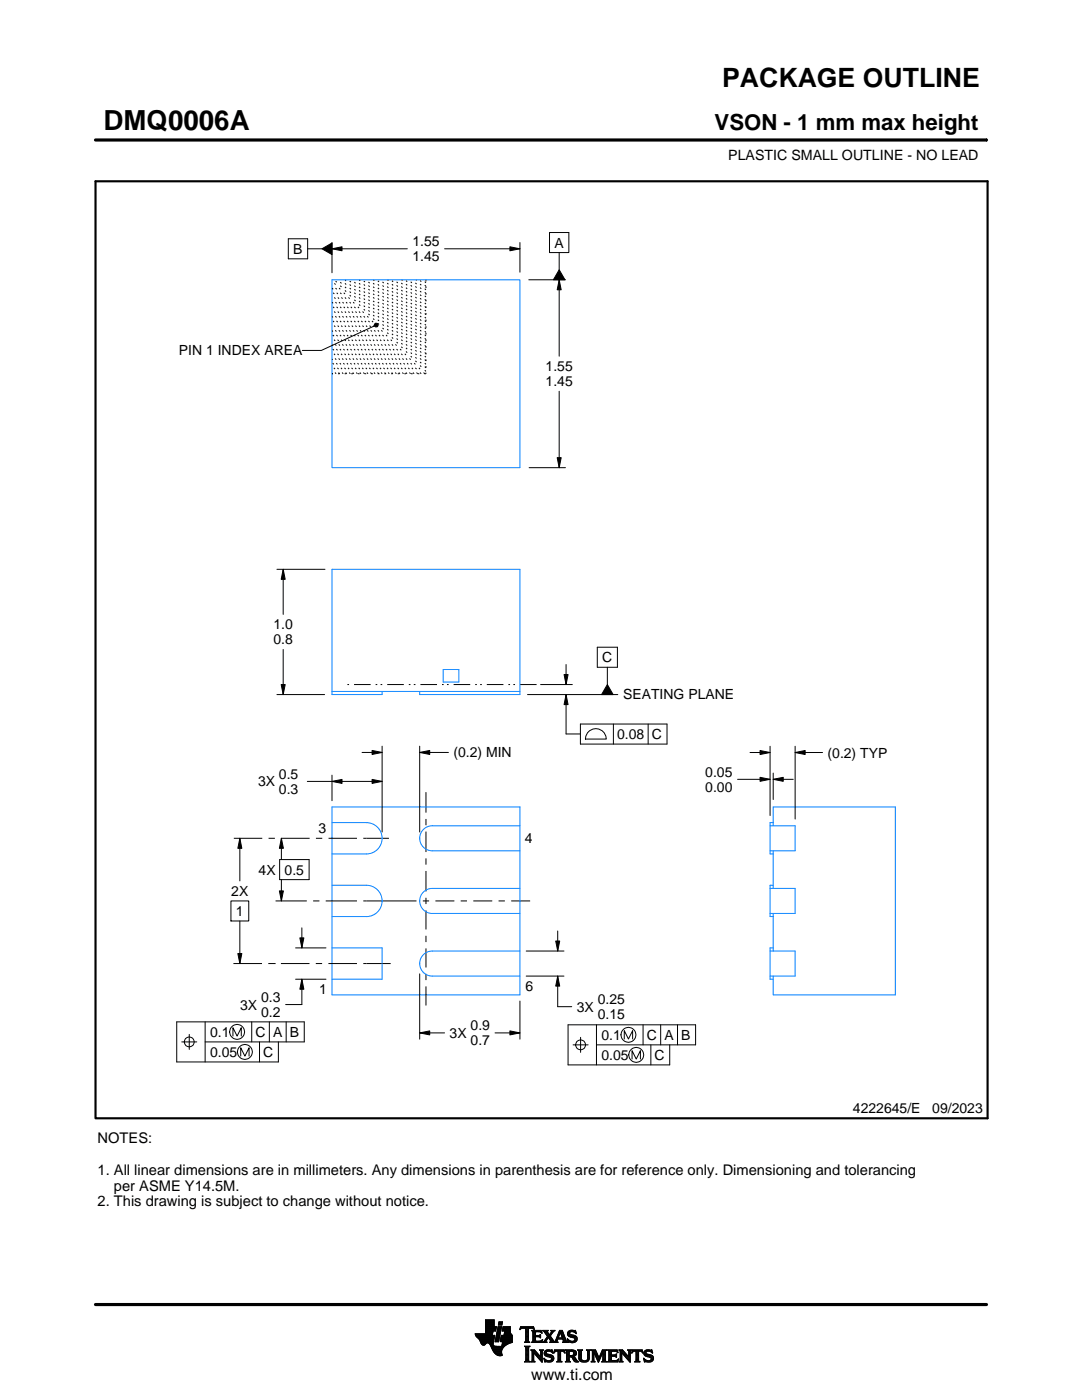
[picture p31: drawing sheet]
<svg xmlns="http://www.w3.org/2000/svg" width="216mm" height="279mm" viewBox="0 0 216 279" stroke-linecap="round" stroke-linejoin="round" font-family="sans-serif">
<defs><g id="words">
<text font-size="5.5" x="20.6" y="26">DMQ0006A</text>
<text font-size="5.3" x="144.1" y="17.4">PACKAGE OUTLINE</text>
<text font-size="4.4" x="142.6" y="26">VSON - 1 mm max height</text>
<text font-size="3.2" x="106" y="275.3">www.ti.com</text>
<g font-size="2.9">
<text x="19.5" y="228.2">NOTES:</text>
<text x="19.5" y="234.5">1. All linear dimensions are in millimeters. Any dimensions in parenthesis are for reference only. Dimensioning and tolerancing</text>
<text x="22.7" y="237.6">per ASME Y14.5M.</text>
<text x="19.5" y="240.8">2. This drawing is subject to change without notice.</text>
</g>
<g font-size="2.8">
<text x="145.3" y="32">PLASTIC SMALL OUTLINE - NO LEAD</text>
<text x="58.5" y="50.7">B</text>
<text x="82.3" y="49.2">1.55</text>
<text x="82.3" y="52.2">1.45</text>
<text x="110.6" y="49.4">A</text>
<text x="35.7" y="70.9">PIN 1 INDEX AREA</text>
<text x="108.9" y="74.1">1.55</text>
<text x="108.9" y="77.1">1.45</text>
<text x="54.6" y="125.6">1.0</text>
<text x="54.6" y="128.6">0.8</text>
<text x="120.2" y="132.2">C</text>
<text x="124.3" y="139.5">SEATING PLANE</text>
<text x="123.1" y="147.5">0.08 C</text>
<text x="55.7" y="155.4">0.5</text>
<text x="90.5" y="151.2">(0.2) MIN</text>
<text x="140.7" y="155">0.05</text>
<text x="165.1" y="151.2">(0.2) TYP</text>
<text x="51.5" y="156.9">3X</text>
<text x="55.7" y="158.4">0.3</text>
<text x="140.7" y="158">0.00</text>
<text x="63.6" y="166.3">3</text>
<text x="104.8" y="168.3">4</text>
<text x="46.2" y="178.8">2X</text>
<text x="51.6" y="174.5">4X 0.5</text>
<text x="47.1" y="182.8">1</text>
<text x="104.8" y="197.8">6</text>
<text x="47.9" y="201.5">3X</text>
<text x="52.1" y="200">0.3</text>
<text x="52.1" y="203">0.2</text>
<text x="63.7" y="198.5">1</text>
<text x="115.1" y="201.9">3X</text>
<text x="119.3" y="200.4">0.25</text>
<text x="119.3" y="203.4">0.15</text>
<text x="41.9" y="206.9">0.1</text>
<text x="51" y="206.9">C A B</text>
<text x="89.7" y="207.1">3X</text>
<text x="93.9" y="205.6">0.9</text>
<text x="93.9" y="208.6">0.7</text>
<text x="120" y="207.5">0.1</text>
<text x="129.1" y="207.5">C A B</text>
<text x="41.9" y="210.9">0.05</text>
<text x="52.5" y="210.9">C</text>
<text x="120" y="211.5">0.05</text>
<text x="130.6" y="211.5">C</text>
<text x="170.2" y="222.2">4222645/E</text>
<text x="186" y="222.2">09/2023</text>
</g>
<text font-size=".3" x="106.7" y="28.1">SCALE 6.000</text>
</g></defs>
<g fill="none" stroke="#000" stroke-width=".2">
<path d="M19.1 27.9h177.7M196.8 27.7v.5M57.5 47.7h3.9v4h-3.9zM61.4 49.7h2.8M64.2 49.7l2-1.2v2.3zM66.2 49.7l2-.4v.8zM66.2 48.4v6M66.2 49.7h15.1M88.7 49.7h15M101.7 49.3l2 .4-2 .4zM103.7 48.4v5.9M105.5 55.8h7.3"/>
<path d="M109.6 46.4h3.9v4h-3.9zM111.6 55.8l.4 2h-.8zM111.6 50.4v3.4M111.6 55.8v15.3M111.6 53.8l1.1 2h-2.3zM74.7 65l-10.6 4.9h-3.8M74.7 64.7l.3-.2 .3 .1 .2 .3-.2 .3-.3 .1-.3-.2zM111.6 78.1v15.2M105.6 93.3h7.2M111.2 91.3h.8l-.4 2zM55.3 113.6h9.5M56.5 113.6l.4 2h-.8z"/>
<path d="M56.5 113.6v9M55.3 138.6h9.5M56.1 136.6h.8l-.4 2zM56.5 129.6v9M105.3 138.6h18M107.9 136.6h6.3M112.6 134.6h.8l-.4 2zM113 138.6l.4 2h-.8zM113 138.6v7.9h2.8M113 132.6v4M119.2 129.2h4v4h-4zM121.2 133.2v3.4"/>
<path d="M121.2 136.6l1.1 2h-2.3zM61.3 155.9h14.9M66.2 155.9l2-.4v.8zM66.2 154.7v5.1M72.2 150.2h4M74.2 155.5l2 .4-2 .4zM74.2 149.8l2 .4-2 .4zM76.2 148.9v17.1M83.7 150.2l2-.4v.8zM83.7 148.9v17.1M83.7 150.2h5.8M85 158.1v4.1"/>
<path d="M115.8 144.5h17.3v4h-17.3zM117.2 146.2a2.08 2.08 0 0 1 2.4-.7 2.08 2.08 0 0 1 1.4 2h-4.2l.1-.6zM122.4 144.5v4M129.3 144.5v4M147.2 155.5h6.5M149.7 150.2h4M151.7 155.1l2 .4-2 .4zM151.7 149.8l2 .4-2 .4zM153.7 148.9v13.9M154.3 155.5l2-.4v.8zM154.3 154.3v5.3M154.3 155.5h4"/>
<path d="M158.7 150.2l2-.4v.8zM158.7 148.9v14.6M158.7 150.2h5.4M46.1 179.8h3.5v4h-3.5zM46.7 167.3h5.6M47.9 167.3l.4 2h-.8zM47.9 167.3v8.5M53.6 167.3h1.2M55 179.8h6.2M55.7 177.8h.8l-.4 2zM55.8 171.5h5.9v4h-5.9zM56.1 167.3h5.7"/>
<path d="M56.1 167.3l.4 2h-.8zM56.1 167.3v4.2M56.1 175.5v4.3M62.5 179.8h1.2M63 167.3h1.3M65 179.8h6.2M65.6 167.3h5.6M72.5 179.8h10.6M72.5 167.3h5.1M84.4 179.8h1.2M85 163.4v1.3M85 166v4"/>
<path d="M85 171.3v1.3M85 173.8v4.1M85 179.2v1.2M86.9 179.8h3.8M91.9 179.8h1.3M94.4 179.8h3.8M99.5 179.8h1.2M102 179.8h3.8M46.6 192.3h5.7M47.5 190.3h.8l-.4 2zM47.9 183.8v8.5M53.5 192.3h1.3"/>
<path d="M54.8 192.3h.1M56.1 192.3h5.7M59 189.2h6M59 195.4h6M59.8 187.2h.8l-.4 2zM60.2 195.4l.4 2h-.8zM60.2 185.2v4M60.2 195.4v5.1h-3.2M63 192.3h1.3M65.5 192.3h5.7M72.5 192.3h5.5M83.7 194.4v13"/>
<path d="M85 181.7v3.8M85 186.8v1.2M85 189.3v3.8M85 194.3v1.3M85 196.9v3.8M103.7 199.8v7.6M105 194.8h7.5M105 189.8h7.5M110.9 187.8h.8l-.4 2zM111.3 194.8l.4 2h-.8zM111.3 194.8v6.1h2.8M111.3 185.8v4"/>
<path d="M36.3 207.9h3M37.8 206.4v3M40.9 207.9h19.8v-4h-25.4v8h20.2v-4M40.9 203.9v8M46.5 206.8v-1.7l.8 1.7 .8-1.7v1.7M48 210.8v-1.7l.9 1.7 .8-1.7v1.7M50.2 203.9v4M51.8 207.9v4M53.7 203.9v4M57.1 203.9v4M83.7 206.1l2-.4v.8zM83.7 206.1h5"/>
<path d="M98.8 206.1h4.9M101.7 205.7l2 .4-2 .4zM114.4 208.5h3M115.9 207v3M119 208.5h19.8v-4h-25.4v8h20.2v-4M119 204.5v8M124.6 207.4v-1.7l.8 1.7 .8-1.7v1.7M126.1 211.4v-1.7l.9 1.7 .8-1.7v1.7M128.3 204.5v4M129.9 208.5v4M131.8 204.5v4M135.2 204.5v4"/>
<path d="M94.8 266.2h3.5M94.8 266.3h3.5M94.9 266.4h3.3M94.9 266.5h3.8l-.2 1.2M94.9 266.5h3.8M95 266.6h3.7M95 266.7h3.7M95.1 266.8h3.6M95.2 266.9h3.4M95.3 267h3.3M95.4 267.1h3.2M95.5 267.2h3.1"/>
<path d="M95.6 267.3h3M95.7 267.4h2.8M95.7 267.5h2.8M95.8 267.6h2.7M95.8 267.7h2.7M95.9 267.8h2.6M95.9 267.9h2.5M95.9 268h2.5M96 268h1.1M96 268.1h1M96.1 268.2h.8M96.1 268.3h.7"/>
<path d="M96.2 268.4h.6M96.3 268.4h.4M96.9 266.1h1.4M96.9 266h1.4M96.9 265.9h1.4M96.9 265.8h1.5M96.9 265.7h1.5M96.9 264.7l2.2 .1-.2 .9h-.5l-.2 .8M96.9 265.6h2M96.9 265.5h2M96.9 265.4h2M96.9 265.3h2.1"/>
<path d="M96.9 265.2h2.1M96.9 265.1h2.1M96.9 265h2.1M96.9 264.9h2.1M96.9 264.8h2.2M96.9 264.6h1.7M96.9 264.5h1.7M96.9 264.4h1.7M96.9 264.3h1.7M96.9 264.2h1.7M96.9 264.1h1.7M96.9 264h1.7"/>
<path d="M96.9 263.9h1.7M96.9 263.8h1.7M96.9 263.7h1.7M96.9 263.6h1.7M96.9 263.5h1.7M96.9 263.4h1.7M97.5 268h.9M97.6 268.1h.8M97.7 268.2h.7M97.7 268.3h.7M97.8 268.4h.6M97.9 268.5h.6"/>
<path d="M97.9 268.6h.7M98 268.7h1.1M98 268.8h2.6M98 268.8h2.5M98.1 268.9h2.3M98.1 269h2.3M98.1 269.1h2.2M98.2 269.2h2.1M98.2 269.2h2M98.2 269.3h2M98.3 269.4h1.9M98.3 269.5h1.8"/>
<path d="M98.4 269.6h1.7M98.4 268v.4l.3 .2 2 .1M98.5 269.7h1.6M98.5 267.7l-.1 .3M98.5 269.8h1.6M98.6 269.9h1.5M98.6 264.8v-1.4h-1.7v2.8h-2.1l.1 .3 .8 .9 .6 1h.4l.5-.4 .4 .1 1 1.8 .8 .6h.8l-.1-1.1 .8-.9M98.6 270h1.5M98.7 270h1.4M98.8 270.1h1.3M98.8 267.7h.7M98.8 267.6h.7"/>
<path d="M98.8 267.5h.7M98.9 270.2h1.2M98.9 267.4h.7M98.9 267.3h.7M98.9 267.2h.7M98.9 267.1h.7M98.9 267h.7M98.9 270.3h1.3M99 266.9h.6M99 266.9h.7M99 266.8h.7M99 266.7h.7"/>
<path d="M99 266.6h.7M99 266.5h.7M99.1 270.4h1.1M99.1 266.4h.7M99.1 266.3h.7M99.1 266.2h.7M99.1 266.1h.7M99.1 266h.7M99.2 265.9h.7M99.2 265.8h.7M99.2 270.4h1M99.2 265.7h.7"/>
<path d="M99.2 265.6h.7M99.2 265.5h.7M99.3 265.4h.6M99.3 265.4h.7M99.3 265.3h.7M99.3 265.2h.7M99.3 265.1h.7M99.3 265h.7M99.4 270.5h.8M99.4 264.9h.7M99.4 264.8h.7M99.4 264.8h.7l-.6 3h-.7z"/>
<path d="M99.4 264.5l.2-.7h.7l-.2 .7h-.7M99.5 264.4h.6M99.5 264.3h.7M99.5 264.2h.7M99.5 264.1h.7M99.5 264h.7M99.5 263.9h.7M99.6 263.8h.7M99.8 270.6h.1M99.8 267.7h2.4M99.8 267.6h2.4M99.8 267.5h2.4"/>
<path d="M99.9 267.4h2.3M99.9 267.3h2.3M99.9 267.2h2.3M99.9 267.1h2.3M99.9 267h2.3M99.9 266.9h2.3M100 266.9h2.2M100 266.8h2.2M100 266.7h2.2M100 266.6h2.2M100 266.5h2.2M100.1 268.6h.7"/>
<path d="M100.2 268.5h.7M100.2 268.4h.8M100.2 268.4h.9M100.2 268.3h1M100.2 268.2h1.2M100.2 265.6h1.6M100.2 268.1h1.4M100.2 265.5h1.6M100.2 268h1.6M100.3 265.4h1.5M100.3 268h1.7M100.3 267.9h1.9"/>
<path d="M100.3 265.3h1.5M100.3 267.8h1.9M100.3 265.2h1.5M100.3 265.1h1.5M100.3 265h1.5M100.4 264.9h1.4M100.4 264.8h1.4M100.6 266.5l.1-.8h-.5l.2-.9h1.4l.1 1.1 .3 .6v1.4l-1.3 .6M100.6 266.4h1.5M100.6 266.3h1.4M100.6 266.2h1.4M100.6 266.1h1.3"/>
<path d="M100.7 266h1.2M100.7 265.9h1.2M100.7 265.8h1.1M100.7 265.7h1.1M102.2 266.5h-2.2l-.2 1.1 .1 .2h.4l-.2 .9M103.7 265.3h.1M103.8 265.2h.2M103.8 265h2.8M103.8 264.9h2.7M103.9 264.8h2.6M104.7 267.8h1M104.7 271.8h1.1"/>
<path d="M104.7 268.7h1M104.8 267.7h.7M104.8 271.7h.8M104.9 265.2h.6M104.9 268.9h.6M104.9 267.6h.6M104.9 267.5l-.2 .3M104.9 267.5h.6M104.9 267.4h.6M104.9 267.3h.6M104.9 267.2h.6M104.9 267.1h.6"/>
<path d="M104.9 267h.6M104.9 266.8h.6M104.9 266.7h.6M104.9 266.6h.6M104.9 266.5h.6M104.9 266.4h.6M104.9 266.3h.6M104.9 266.2h.6M104.9 266.1h.6M104.9 265.9h.6M104.9 265.8h.6M104.9 265.7h.6"/>
<path d="M104.9 265.6h.6M104.9 265.5h.6M104.9 265.4h.6M104.9 265.3h.6M104.9 271.5h.6M104.9 269h.6M104.9 271.4h.6M104.9 271.4v-2.4l-.2-.4h1.1l-.3 .4v2.4M104.9 271.4l-.2 .4h1.1l-.3-.4M104.9 271.3h.6M104.9 271.2h.6M104.9 271.1h.6"/>
<path d="M104.9 271h.6M104.9 270.9h.6M104.9 270.8h.6M104.9 270.6h.6M104.9 270.5h.6M104.9 270.4h.6M104.9 270.3h.6M104.9 270.2h.6M104.9 270.1h.6M104.9 270h.6M104.9 269.9h.6M104.9 269.8h.6"/>
<path d="M104.9 269.6h.6M104.9 269.5h.6M104.9 269.4h.6M104.9 269.3h.6M104.9 269.2h.6M104.9 269.1h.6M105.5 267.5l.2 .3M105.5 267.5v-2.3l.7-.1 .4 .3-.1-.6h-2.6l-.1 .6 .4-.3 .7 .1v2.3M105.7 267.8h-1M105.9 271.8h.8M105.9 269.4h.8M106.1 269.5h.7"/>
<path d="M106.1 267.8h2M106.1 271.7h.5M106.2 269.6h.7M106.2 271.5h.3M106.2 265.6h1.8M106.2 269.8h.8M106.2 271.4h.3M106.2 271.4l-.3 .4h.8l-.2-.4M106.2 271.3h.3M106.2 271.2h.3M106.2 271.1h.3M106.2 271h.3"/>
<path d="M106.2 270.9h.3M106.2 270.8h.3M106.2 270.6h.3M106.2 270.5h.3M106.2 270.4h.3M106.2 270.3h.3M106.2 270.2h.3M106.2 270.1h.3M106.2 270h1M106.2 269.9h.9M106.2 269.8v1.6M106.2 269.8l-.3-.4h.8l1.2 1.4"/>
<path d="M106.3 267.7h1.8M106.3 265.7h1.8M106.3 267.6h.6M106.3 265.8h.6M106.3 267.5l-.2 .3M106.3 267.5h.5M106.3 267.4h.5M106.3 267.3h.5M106.3 267.2h.5M106.3 267.1h.5M106.3 267h.5M106.3 266.8h.5"/>
<path d="M106.3 266.7h1.6M106.3 266.6h1.6M106.3 266.5h.5M106.3 266.4h.5M106.3 266.3h.5M106.3 266.2h.5M106.3 266.1h.5M106.3 265.9h.5M106.4 265.2h.2M106.5 270h.1M106.5 270v1.4M106.5 265.3h.1"/>
<path d="M106.6 270.1h.7M106.7 270.2h.7M106.8 270.3h.7M106.8 265.9l.2-.1h.6l.6 .2-.2-.5h-1.9l.2 .3v1.7M106.8 265.9v.6h.8l.3-.2v.7M106.9 270.4h.7M107 270.5h.7M107.1 270.6h.7M107.2 270.8h1M107.3 270.9h.9M107.4 271h.8M107.5 271.1h.7"/>
<path d="M107.6 271.2h.6M107.6 266.5h.3M107.7 271.3h.5M107.7 269.4h.7M107.7 266.8h.2M107.7 267.6h.5M107.8 266.4h.1M107.8 271.4h.4M107.8 267h.1M107.8 265.8h.3M107.8 269.5h.5M107.9 271.5h.3"/>
<path d="M107.9 269.6h.3M107.9 267l-.3-.2h-.8l.1 .8h.9l.5-.2M107.9 269.8h.3M107.9 270.6h.3M107.9 270.5h.3M107.9 270.4h.3M107.9 270.3h.3M107.9 270.2h.3M107.9 270.1h.3M107.9 270h.3M107.9 269.9h.3M107.9 269.8v1"/>
<path d="M107.9 269.8l-.2-.4h.7l-.2 .4M108 271.7h.2M108 265.9h.1M108 267.5h.2M108.1 271.8h.1M108.1 266.1h.1M108.2 267.4h.1M108.2 269.8v2.1l-1.7-1.9M108.2 267.8h.9M108.3 267.4l-.2 .5-2-.1M108.3 265.6h1M108.5 267.7h.5"/>
<path d="M108.5 271.1l.8 .4h.5l.2-.2-.1-.3-1-.4-.3-.3 .1-.7 .8-.2 .5 .1 .2-.1 .1 .6-.9-.3-.3 .1-.1 .3 1.3 .4 .2 .6M108.5 271.1h.1M108.5 265.7h.7M108.5 271.2h.2M108.6 271.3h.2M108.6 270.1h.4M108.6 270h.4M108.6 270.2h.6M108.6 267.6h.4M108.6 271.4h.4M108.6 269.9h.4M108.6 270.3h1"/>
<path d="M108.6 265.8h.7M108.6 271.5h.8M108.6 269.8h.5M108.7 271.7h1.5M108.7 270.4h1.3M108.7 267.5h.3M108.7 271.8h.1M108.7 265.9h.6M108.7 269.6h1.5M108.8 267.4h.3M108.8 270.5h1.5M108.8 266.1h.6"/>
<path d="M108.8 269.5h1.4M108.8 267.3h.4M108.9 266.2h.6M108.9 267.2h.4M108.9 266.3h.6M108.9 270.6h1.5M109 267.1h.3M109 266.4h1M109.1 271.8h.9M109.1 269.4h.7M109.1 267h.9M109.1 266.5h.8"/>
<path d="M109.1 267.8h-.9M109.2 266.8h.8M109.2 266.6h.6M109.2 266.7h.7M109.2 266.7l-.6 .9-.4 .2M109.3 270.8h1.1M109.5 267.1h.6M109.6 267.2h.6M109.7 271.5h.7M109.7 267.3h.6M109.7 267.8l.2-.1-.5-.8-.4 .8 .1 .1M109.7 267.8h1.6"/>
<path d="M109.7 266.3h.4M109.7 267.4h.6M109.8 270.9h.7M109.8 266.2h.3M109.8 266.6l.9 1.2 1-2.3h.5l.8 2.1 .3 .2M109.8 267.5h.6M109.9 266.1h.3M109.9 269.8h.4M109.9 267.6h.6M109.9 267.7h.7M109.9 271.4h.5M109.9 265.9h.4"/>
<path d="M110 271h.5M110 265.6h.7M110 265.9l-.4 .5-.4-.6 .2-.3h-1.1l.9 1.2M110 265.9l.1-.2-.2-.2h.8l-.9 1.1M110 271.3h.5M110 265.8h.4M110 271.1h.5M110 271.2h.5M110.1 269.4h.1M110.1 265.7h.4M110.1 269.9h.2M110.2 270h.1"/>
<path d="M110.5 270h.1M110.5 269.9h.2M110.5 271.1l-.3 .6-.7 .2-.6-.2-.2 .1-.2-.7M110.5 269.8h.3M110.6 269.6h2.1M110.6 269.5h2M110.6 269.4h2M110.7 267.7h.5M110.8 267.6h.4M110.9 267.5h.3M110.9 267.4h.3M111 267.3h.3"/>
<path d="M111 267.2h1.8M111 267.1h1.8M111.1 267h.3M111.1 271.8h1M111.1 266.8h.4M111.2 266.7h.3M111.2 267.5l.1-.2h1l.1 .2M111.2 267.5v.3h.1M111.2 266.6h.3M111.3 266.5h.3M111.3 271.7h.6M111.3 266.4h.3"/>
<path d="M111.3 271.5h.6M111.3 267.8h-1.6M111.3 269.8h.6M111.4 266.3h.3M111.4 271.4h.5M111.4 271.4l-.1-1.7h-.4l-.4 .4 .2-.7h1.9l.1 .7-.4-.4h-.4v1.7M111.4 270.5h.5M111.4 270.4h.5M111.4 270.3h.5M111.4 270.2h.5M111.4 270.1h.5M111.4 270h.5"/>
<path d="M111.4 269.9h.5M111.4 271.4l-.3 .4h1l-.2-.4M111.4 271.3h.5M111.4 271.2h.5M111.4 271.1h.5M111.4 271h.5M111.4 270.9h.5M111.4 270.8h.5M111.4 270.6h.5M111.4 266.2h.3M111.4 266.1h.4M111.5 265.9h.9"/>
<path d="M111.5 265.8h.8M111.6 265.7h.7M111.6 265.6h.6M111.8 265.9l.4 1.1h-.8zM111.9 266.1h.5M111.9 266.2h.5M111.9 266.3h.6M112 266.4h.5M112 266.5h.6M112.1 266.6h.5M112.1 266.7h.6M112.1 266.8h.6"/>
<path d="M112.2 267h.5M112.2 267.8h1.1M112.3 267.3h.6M112.3 267.4h.6M112.4 267.5h.6M112.4 267.5v.3h-.2M112.4 269.8h.3M112.4 267.6h.6M112.4 267.7h.7M112.6 269.9h.1M112.6 270h.2M112.8 271.8h1"/>
<path d="M112.8 269.4h1.6M113 269.5h1.7M113 271.7h.7M113 269.6h1.9M113 271.5h.6M113 269.8h.6M113 271.4h.6M113 271.4l-.2 .4h1l-.2-.4M113 271.3h.6M113 271.2h.6M113 271.1h.6M113 271h.6"/>
<path d="M113 270.9h.6M113 270.8h1.5M113 270.6h1.6M113 270.5h1.8M113 270.4h.6M113 270.3h.6M113 270.2h.6M113 270.1h.6M113 270h.6M113 269.9h.6M113 269.8v1.6M113 269.8l-.2-.4h1.5l.5 .2 .2 .3v.4l-.2 .3-.4 .1"/>
<path d="M113.2 267.3h.2M113.2 267.4h.3M113.2 266.2h.5M113.2 266.3h.6M113.2 266.1h.5M113.3 267.5h.3M113.3 267.8h-1.1M113.3 266.4h.9M113.3 265.9h.4M113.3 267.6h.6M113.3 266.5h1.3M113.3 267.7h1.6"/>
<path d="M113.3 265.8h.5M113.3 267.8h.2M113.4 266.6h1.5M113.4 265.7h1.5M113.4 265.7l.5-.2 .7 .1 .2-.1 .1 .7-.7-.4h-.4l-.1 .3 .1 .2 .9 .2 .4 .3 .1 .5-.3 .5-.6 .2-.7-.2-.2 .1-.2-.7 .9 .5 .4-.1 .2-.3-.1-.3-1.2-.4-.2-.5zM113.5 266.7h1.5M113.5 265.6h1.4M113.6 271.4v-.6h.4l.7 .9 .8 .1M113.6 269.9l.1-.2 .7 .2v.4l-.4 .2M113.6 269.9v.6M113.7 267.8h1.1M113.8 266.8h1.3"/>
<path d="M113.8 265.5h.6M114 268h.4M114.1 270.9h.6M114.2 271h.6M114.2 271.1h.7M114.3 271.2h.6M114.3 267h.8M114.3 269.8h.7M114.3 270.4h.6M114.4 271.3h.6M114.4 270.7l1.1 1.1M114.4 270.7h.1"/>
<path d="M114.4 271.4h.7M114.4 269.9h.6M114.4 270.3h.6M114.5 267.6h.5M114.5 270.2h.5M114.5 270h.5M114.5 265.8h.4M114.5 270.1h.5M114.5 271.5h.7M114.6 271.7h.7M114.6 267.1h.6M114.6 267.5h.5"/>
<path d="M114.7 267.2h.5M114.7 267.4h.5M114.7 265.9h.3M114.7 267.3h.5M114.7 271.8h.8M114.8 266.1h.2M114.9 266.2h.1M115.3 269.4h.9M115.4 269.5h.7M115.5 269.6h.5M115.5 269.8h.5M115.5 269.8v1.4l.4 .5 .6 .2 .6-.1 .4-.3 .1-.5"/>
<path d="M115.5 271h.5M115.5 270.9h.5M115.5 270.8h.5M115.5 270.6h.5M115.5 270.5h.5M115.5 270.4h.5M115.5 270.3h.5M115.5 270.2h.5M115.5 270.1h.5M115.5 270h.5M115.5 269.9h.5M115.5 269.8l-.2-.4h.9l-.2 .4"/>
<path d="M115.5 271.1h.5M115.5 271.2h.5M115.5 271.3h.6M115.6 271.4h.6M115.7 271.5h.8M115.8 271.7h1.5M116 271l.2 .4 .4 .2 .5-.2 .2-.4M116 269.8v1.2M116 271.8h1.1M116.8 271.5h.6M117 269.4h.8M117.1 271.4h.4"/>
<path d="M117.2 269.5h.5M117.2 271.3h.4M117.2 269.6h.4M117.2 271.2h.4M117.2 271.1h.4M117.3 269.8h.3M117.3 271h.3M117.3 270.9h.3M117.3 270.8h.3M117.3 270.6h.3M117.3 270.5h.3M117.3 270.4h.3"/>
<path d="M117.3 270.3h.3M117.3 270.2h.3M117.3 270.1h.3M117.3 270h.3M117.3 269.9h.3M117.6 269.8l.2-.4h-.8l.2 .3 .1 1.3M117.6 269.8v1.2M118 271.8h.7M118 269.4h.8M118.1 269.5h.8M118.1 271.7h.5M118.2 269.6h.7"/>
<path d="M118.2 271.5h.3M118.2 269.8h.8M118.2 271.4h.3M118.2 269.8l-.2-.4h.8l.7 1.6 .7-1.6h.9l-.3 .4M118.2 271.4l-.2 .4h.7l-.2-.4M118.2 271.3h.3M118.2 271.2h.3M118.2 271.1h.3M118.2 271h.3M118.2 270.9h.3M118.2 270.8h.3M118.2 270.6h.3"/>
<path d="M118.2 270.5h.3M118.2 270.4h.3M118.2 270.3h.3M118.2 270.2h.3M118.2 270.1h.3M118.2 270h.9M118.2 269.9h.8M118.2 269.8v1.6M118.6 270.1h.5M118.6 270.2h.6M118.7 270.3h.5M118.7 270.4h.6"/>
<path d="M118.8 270.5h.5M118.8 270.6h.6M118.9 270.8h.5M118.9 270.9h.6M119 271h.8M119 271.1h.8M119.1 271.2h.6M119.1 271.3h.6M119.2 271.4h.4M119.2 271.5h.4M119.3 271.7h.2M119.3 271.8h.2"/>
<path d="M119.6 270.9h.3M119.6 270.8h.3M119.7 270.6h.3M119.7 270.5h.3M119.8 270.4h.3M119.8 270.3h.3M119.9 270.2h.3M119.9 270.1h.3M120 270h.8M120 269.9h.8M120 269.8h.8M120.1 271.8h1"/>
<path d="M120.1 269.6h.7M120.1 269.5h.8M120.2 269.4h.9M120.2 271.7h.7M120.3 271.5h.5M120.3 271.4h.5M120.3 271.4l-.2 .4h1l-.3-.4M120.3 271.4v-1.5l-.9 2-.9-2v1.5M120.3 271.3h.5M120.3 271.2h.5M120.3 271.1h.5M120.3 271h.5"/>
<path d="M120.3 270.9h.5M120.3 270.8h.5M120.3 270.6h.5M120.3 270.5h.5M120.3 270.4h.5M120.3 270.3h.5M120.3 270.2h.5M120.3 270.1h.5M120.8 269.8v1.6M121.2 271.8h2M121.2 269.4h1.9M121.4 269.5h1.8"/>
<path d="M121.4 271.7h1.9M121.5 269.6h1.7M121.5 271.5h1.8M121.5 269.8h.5M121.5 271.4h.5M121.5 269.8l-.3-.4h1.9l.2 .6M121.5 269.9h.5M121.5 269.8v1.6M121.5 271.3h.5M121.5 271.2h.5M121.5 271.1h.5M121.5 271h.5"/>
<path d="M121.5 270.9h.5M121.5 270.8h.5M121.5 270.6h1.5M121.5 270.5h1.5M121.5 270.4h1.5M121.5 270.3h.5M121.5 270.2h.5M121.5 270.1h.5M121.5 270h.5M122.6 270.4l.4-.2v.7l-.2-.2h-.8v.8h.2M122.9 270.8h.1M122.9 270.3h.1"/>
<path d="M123 269.8h.3M123.1 271.4h.3M123.2 269.9h.1M123.3 270h.1M123.3 270l-.4-.3h-.8l-.1 .7M123.3 271.3h.1M123.4 271.2h.1M123.4 271.2l-.2 .6h-2l.3-.4M123.4 271.2l-.3 .3h-.4M123.5 271.8h.8M123.5 269.4h.7M123.6 269.5h.7"/>
<path d="M123.7 271.7h.5M123.7 269.6h.7M123.7 271.5h.4M123.7 269.8h.8M123.7 271.4h.4M123.7 271.4l-.2 .4h.8l-.2-.4M123.7 271.3h.4M123.7 271.2h.4M123.7 271.1h.4M123.7 271h.4M123.7 270.9h.4M123.7 270.8h.4"/>
<path d="M123.7 270.6h.4M123.7 270.5h.4M123.7 270.4h.4M123.7 270.3h.4M123.7 270.2h.4M123.7 270.1h.4M123.7 270h1M123.7 269.9h.9M123.7 269.8v1.6M123.7 269.8l-.2-.4h.7l1.2 1.4 .1-1M124.1 270v1.4M124.1 270h.1"/>
<path d="M124.2 270.1h.6M124.2 270.2h.7M124.3 270.3h.7M124.4 270.4h.7M124.5 270.5h.7M124.6 270.6h.7M124.7 270.8h1.1M124.8 270.9h1M124.9 271h.9M125 271.1h.8M125.1 271.2h.7M125.2 271.3h.6"/>
<path d="M125.2 269.4h.8M125.3 271.4h.5M125.4 269.5h.5M125.4 271.5h.4M125.4 269.6h.4M125.5 269.8h.3M125.5 269.8l-.3-.4h.8l-.2 .4M125.5 270.4h.3M125.5 270.3h.3M125.5 270.2h.3M125.5 270.1h.3M125.5 270h.3"/>
<path d="M125.5 269.9h.3M125.5 270.6h.3M125.5 270.5h.3M125.5 271.7h.3M125.6 271.8h.2M125.8 269.8v2.1l-1.7-1.9M126 270h.1M126.1 269.9h.1M126.1 269.8h.3M126.1 269.6h2.1M126.2 269.5h2M126.2 269.4h2"/>
<path d="M126.6 271.8h1.1M126.9 271.7h.6M126.9 271.5h.5M126.9 269.8h.5M126.9 271.4h.5M126.9 271.4v-1.7h-.5l-.3 .4 .1-.7h1.9l.2 .7-.4-.4h-.5v1.7M126.9 270.5h.5M126.9 270.4h.5M126.9 270.3h.5M126.9 270.2h.5M126.9 270.1h.5M126.9 270h.5"/>
<path d="M126.9 269.9h.5M126.9 271.4l-.3 .4h1.1l-.3-.4M126.9 271.3h.5M126.9 271.2h.5M126.9 271.1h.5M126.9 271h.5M126.9 270.9h.5M126.9 270.8h.5M126.9 270.6h.5M128 269.8h.3M128.1 269.9h.2M128.2 270h.1"/>
<path d="M128.4 271.1h.1M128.4 271.2h.2M128.5 271.3h.2M128.5 270.1h.4M128.5 270h.4M128.5 270.2h.6M128.5 271.4h.4M128.5 269.9h.4M128.5 270.3h1M128.5 271.5h.8M128.5 269.8h.5M128.6 271.7h1.5"/>
<path d="M128.6 270.4h1.3M128.6 271.8h.1M128.6 269.6h1.5M128.7 270.5h1.5M128.7 269.5h1.4M128.8 270.6h1.5M128.9 271.8h1M129 269.4h.7M129.1 270.8l-.6-.4 .1-.7 .5-.3 .8 .1 .2-.1 .1 .7-.8-.4-.4 .1-.1 .2 1.3 .5 .2 .6M129.1 270.8l.8 .2v.4l-.7 .1-.8-.4M129.2 270.8h1.1M129.6 271.5h.7"/>
<path d="M129.6 270.9h.8M129.8 269.8h.4M129.8 271.4h.5M129.9 271h.5M129.9 271.3h.5M129.9 271.1h.5M129.9 271.2h.5M129.9 269.4h.2M130 269.9h.2M130.1 270h.1M130.4 271.1l-.3 .6-.7 .2-.6-.2-.2 .1-.2-.7"/>
<circle cx="37.8" cy="207.9" r=".99"/>
<circle cx="47.3" cy="205.9" r="1.49"/>
<circle cx="48.9" cy="209.9" r="1.49"/>
<circle cx="115.8" cy="208.5" r=".99"/>
<circle cx="125.4" cy="206.5" r="1.49"/>
<circle cx="126.9" cy="210.5" r="1.49"/>
</g>
<g fill="#000">
<path d="M64.2 49.7l2-1.2v2.3zM66.2 49.7l2-.4v.8zM101.7 49.3l2 .4-2 .4zM111.6 55.8l.4 2h-.8zM111.6 53.8l1.1 2h-2.3zM74.7 64.7l.3-.2 .3 .1 .2 .3-.2 .3-.3 .1-.3-.2zM111.2 91.3h.8l-.4 2zM56.5 113.6l.4 2h-.8zM56.1 136.6h.8l-.4 2zM112.6 134.6h.8l-.4 2zM113 138.6l.4 2h-.8zM121.2 136.6l1.1 2h-2.3z"/>
<path d="M66.2 155.9l2-.4v.8zM74.2 155.5l2 .4-2 .4zM74.2 149.8l2 .4-2 .4zM83.7 150.2l2-.4v.8zM151.7 155.1l2 .4-2 .4zM151.7 149.8l2 .4-2 .4zM154.3 155.5l2-.4v.8zM158.7 150.2l2-.4v.8zM47.9 167.3l.4 2h-.8zM56.1 167.3l.4 2h-.8zM55.7 177.8h.8l-.4 2zM47.5 190.3h.8l-.4 2z"/>
<path d="M59.8 187.2h.8l-.4 2zM60.2 195.4l.4 2h-.8zM110.9 187.8h.8l-.4 2zM111.3 194.8l.4 2h-.8zM83.7 206.1l2-.4v.8zM101.7 205.7l2 .4-2 .4z"/>
</g>
<path d="M19.1 36.2h178v187h-178z" fill="none" stroke="#000" stroke-width=".43"/>
<path d="M19 27.9h177.8M19 260.3h177.8" fill="none" stroke="#000" stroke-width=".63"/>
<g fill="none" stroke="#0080ff" stroke-width=".2">
<path d="M66.2 55.8h37.5v37.5h-37.5zM66.2 138h37.5M76.2 138v.6h-10v-25h37.5v25h-20v-.6M88.4 133.6h3.2v2.5h-3.2zM66.2 164.2h6.9a3.1 3.1 0 0 1 3.1 3.1 3.1 3.1 0 0 1-3.1 3.1h-6.9M66.2 176.7h6.9a3.1 3.1 0 0 1 3.1 3.1 3.1 3.1 0 0 1-3.1 3.1h-6.9M66.2 161h37.5v37.5h-37.5zM103.7 164.8h-17.5a2.5 2.5 0 0 0-2.5 2.5 2.5 2.5 0 0 0 2.5 2.5h17.5M103.7 177.3h-17.5a2.5 2.5 0 0 0-2.5 2.5 2.5 2.5 0 0 0 2.5 2.5h17.5M153.7 177.3h5v5h-5M153.7 164.8h5v5h-5M154.3 164.8v-3.8h24.4v37.5h-24.4v-3.7"/>
<path d="M154.3 169.8v7.5M154.3 176.7h-.6v6.2h.6M154.3 164.2h-.6v6.2h.6M66.2 189.2h10v6.2h-10M103.7 189.8h-17.5a2.5 2.5 0 0 0-2.5 2.5 2.5 2.5 0 0 0 2.5 2.5h17.5M153.7 189.8h5v5h-5M154.3 182.3v7.5M154.3 189.2h-.6v6.2h.6"/>
</g>
<g fill="none" stroke="#000" stroke-width=".2" stroke-dasharray=".3 1" stroke-linecap="butt">
<path d="M85 55.8v18.8M85 60l-4.1-4.2M85 59.3l-3.4-3.5M85 58.6l-2.7-2.8M85 57.9l-2-2.1M85 57.1l-1.3-1.3M85 56.4l-.6-.6M66.4 74.6l-.2-.1M67.1 74.6l-.9-.8M67.8 74.6l-1.6-1.6M68.5 74.6l-2.3-2.3M69.2 74.6l-3-3"/>
<path d="M69.9 74.6l-3.7-3.7M70.6 74.6l-4.4-4.4M71.3 74.6l-5.1-5.1M72 74.6l-5.8-5.8M72.7 74.6l-6.5-6.5M73.4 74.6l-7.2-7.2M74.1 74.6l-7.9-7.9M74.9 74.6l-8.7-8.6M75.6 74.6l-9.4-9.3M76.3 74.6l-10.1-10M77 74.6l-10.8-10.7M77.7 74.6l-11.5-11.5"/>
<path d="M78.4 74.6l-12.2-12.2M79.1 74.6l-12.9-12.9M79.8 74.6l-13.6-13.6M80.5 74.6l-14.3-14.3M81.2 74.6l-15-15M81.9 74.6l-15.7-15.7M82.6 74.6l-16.4-16.4M83.3 74.6l-17.1-17.1M84 74.6l-17.8-17.8M84.8 74.6l-18.6-18.5M85 74.6h-18.8M85 74.1l-18.3-18.3"/>
<path d="M85 73.4l-17.6-17.6M85 72.7l-16.9-16.9M85 72l-16.2-16.2M85 71.3l-15.5-15.5M85 70.6l-14.8-14.8M85 69.9l-14-14.1M85 69.2l-13.3-13.4M85 68.5l-12.6-12.7M85 67.8l-11.9-12M85 67l-11.2-11.2M85 66.3l-10.5-10.5M85 65.6l-9.8-9.8"/>
<path d="M85 64.9l-9.1-9.1M85 64.2l-8.4-8.4M85 63.5l-7.7-7.7M85 62.8l-7-7M85 62.1l-6.3-6.3M85 61.4l-5.6-5.6M85 60.7l-4.9-4.9"/>
</g>
<path d="M107.1 136.6h-38.4" fill="none" stroke="#000" stroke-width=".2" stroke-dasharray="3.3 1 .3 .7 .3 1" stroke-linecap="butt"/>
<use href="#words"/>
</svg>
